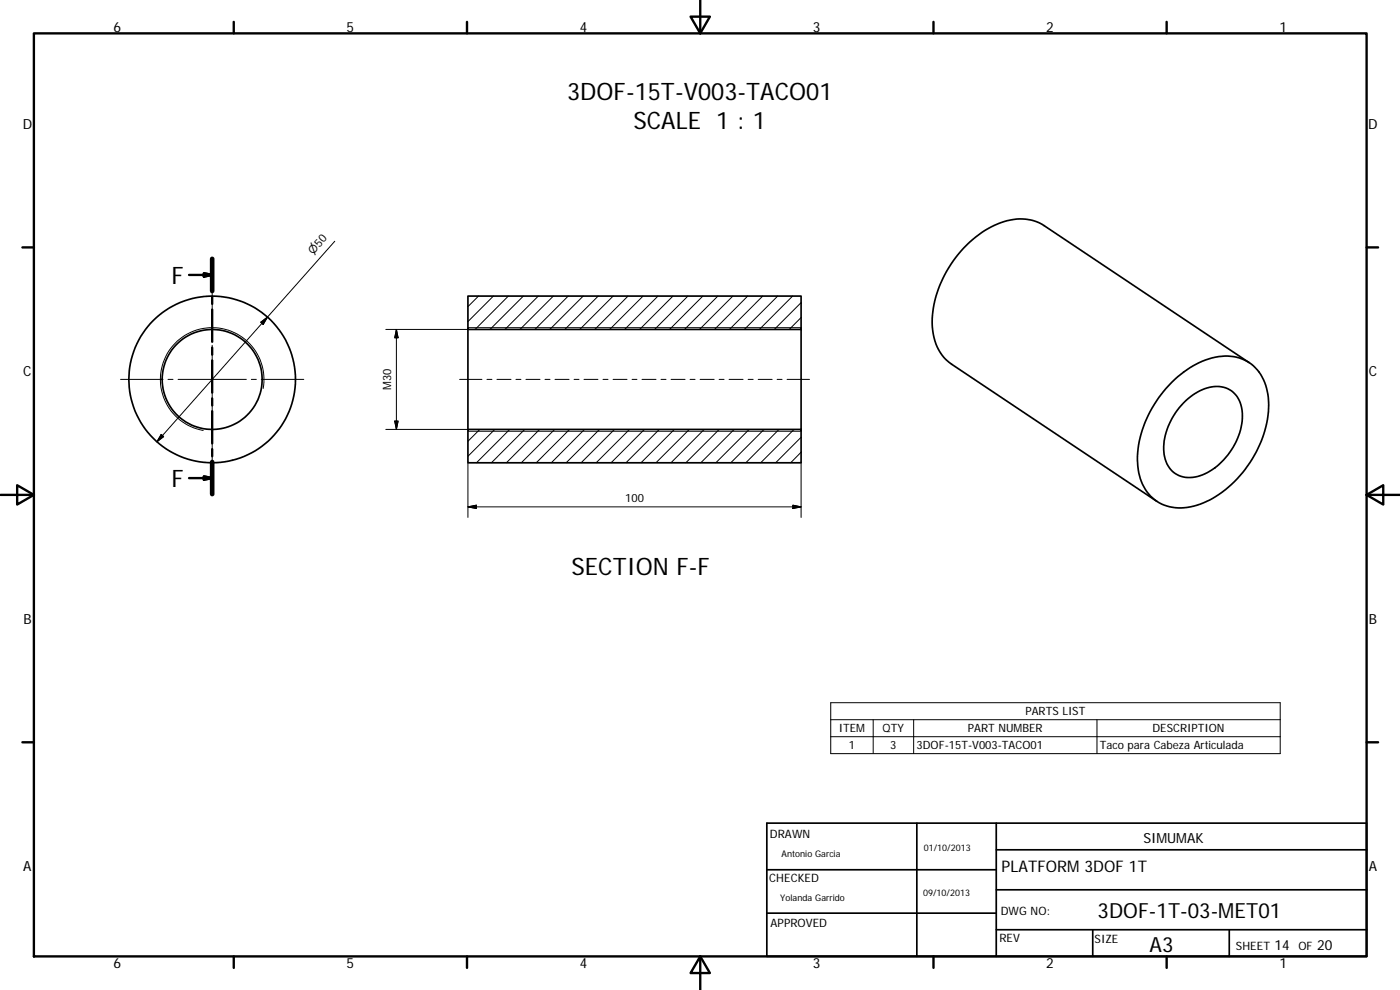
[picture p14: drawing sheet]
<svg xmlns="http://www.w3.org/2000/svg" width="420mm" height="297mm" viewBox="0 0 420 297" stroke-linecap="round" stroke-linejoin="round" font-family="sans-serif">
<defs><g id="words">
<g font-size="7.2">
<text x="170.2" y="30">3DOF-15T-V003-TACO01</text>
<text x="190.1" y="38.6">SCALE 1 : 1</text>
<text x="51.4" y="85.1">F</text>
<text x="51.4" y="146.1">F</text>
<text x="171.5" y="172.5">SECTION F-F</text>
</g>
<g font-size="6.3">
<text x="329.4" y="275.4">3DOF-1T-03-MET01</text>
<text x="345" y="285.6">A3</text>
</g>
<text font-size="4.8" x="300.6" y="261.7">PLATFORM 3DOF 1T</text>
<g font-size="4.2">
<text x="34" y="9.6">6</text>
<text x="104" y="9.6">5</text>
<text x="174" y="9.6">4</text>
<text x="244" y="9.6">3</text>
<text x="314" y="9.6">2</text>
<text x="384" y="9.6">1</text>
<text x="6.8" y="38.7">D</text>
<text x="410.6" y="38.7">D</text>
<text x="7" y="112.9">C</text>
<text x="410.8" y="112.9">C</text>
<text x="7" y="187.1">B</text>
<text x="410.8" y="187.1">B</text>
<text x="343.1" y="252.8">SIMUMAK</text>
<text x="7" y="261.3">A</text>
<text x="410.8" y="261.3">A</text>
<text x="382.5" y="285">14</text>
<text x="395.3" y="285">20</text>
<text x="34" y="290.4">6</text>
<text x="104" y="290.4">5</text>
<text x="174" y="290.4">4</text>
<text x="244" y="290.4">3</text>
<text x="314" y="290.4">2</text>
<text x="384" y="290.4">1</text>
</g>
<g font-size="3.5">
<text x="231.1" y="251.4">DRAWN</text>
<text x="230.9" y="264.6">CHECKED</text>
<text x="300.3" y="274.5">DWG NO:</text>
<text x="231.3" y="278.2">APPROVED</text>
<text x="299.9" y="282.6">REV</text>
<text x="328.5" y="283">SIZE</text>
<text x="370.9" y="285">SHEET</text>
<text x="389.7" y="285">OF</text>
</g>
<g font-size="3.4">
<text x="117.4" y="117.1" transform="rotate(-90 117.4 117.1)">M30</text>
<text x="187.6" y="150.5">100</text>
<text x="307.8" y="214.7">PARTS LIST</text>
<text x="251.7" y="219.7">ITEM</text>
<text x="264.9" y="219.8">QTY</text>
<text x="290.5" y="219.7">PART NUMBER</text>
<text x="345.9" y="219.8">DESCRIPTION</text>
<text x="254.7" y="224.8">1</text>
<text x="267.2" y="224.9">3</text>
<text x="275.1" y="224.9">3DOF-15T-V003-TACO01</text>
<text x="330.1" y="224.9">Taco para Cabeza Articulada</text>
</g>
<text font-size="3.3" x="94" y="76.4" transform="rotate(-48 94 76.4)">⌀50</text>
<g font-size="2.7">
<text x="234.5" y="257.1">Antonio Garcia</text>
<text x="277.3" y="255.2">01/10/2013</text>
<text x="277" y="268.7">09/10/2013</text>
<text x="234.2" y="270.2">Yolanda Garrido</text>
</g>
</g></defs>
<g fill="none" stroke="#000" stroke-width=".51">
<path d="M140.4 88.8h100v10h-100zM140.4 98.8v30M240.4 98.8v30M351.7 114.7a24 24 0 0 1 16.8-7.9 12.2 12.2 0 0 1 11.8 10.7 29.9 29.9 0 0 1-5.9 22.4 28.7 28.7 0 0 1-18 12.3 12.5 12.5 0 0 1-14.8-11.4 31.8 31.8 0 0 1 8.4-24.3zM374.9 108.8l-61.6-41.1a15 15 0 0 0-14.9-.1 34.2 34.2 0 0 0-18.6 30 14.4 14.4 0 0 0 5.8 11.7l61.6 41.1M140.4 128.8h100v10.1h-100zM355.1 120.9a13.4 13.4 0 0 1 12.2-4.7 8.1 8.1 0 0 1 5.6 8.6 20.2 20.2 0 0 1-13.5 18.2 7.6 7.6 0 0 1-10.1-7.4 19.7 19.7 0 0 1 5.8-14.7zM230.1 247h180v40h-180zM275.2 247v40M299 255h111.1M299 247v40M230.1 274h68.9"/>
<path d="M230.1 261h68.9M299 279h111.1M299 267h111.1M327.9 279v8M368.9 279v8"/>
<circle cx="63.7" cy="113.9" r="15"/>
<circle cx="63.7" cy="113.9" r="25"/>
</g>
<g fill="none" stroke="#000" stroke-width=".3">
<path d="M100.5 72.4l-53.4 60.2M63.7 86.4v12.7M78.2 96.7l2.1-1.6-1.3 2.2zM115.8 98.8h24.6M119 98.8v30M119 98.8l.5 2.5h-1zM140.4 98.3h100M143.6 88.8l-3.2 3.2M148.1 88.8l-7.7 7.7M152.6 88.8l-10 10M157.1 88.8l-10 10M161.6 88.8l-10.1 10"/>
<path d="M166.1 88.8l-10 10M170.5 88.8l-10 10M175 88.8l-10 10M179.5 88.8l-10 10M184 88.8l-10 10M188.5 88.8l-10 10M193 88.8l-10 10M197.5 88.8l-10 10M202 88.8l-10 10M206.4 88.8l-9.9 10M210.9 88.8l-10 10M215.4 88.8l-10 10"/>
<path d="M219.9 88.8l-10 10M224.4 88.8l-10 10M228.9 88.8l-10 10M233.4 88.8l-10 10M237.9 88.8l-10 10M240.4 95.3l-3.5 3.5M240.4 90.8l-8 8M36.2 113.8h12.7M50.4 113.8h1.5M53.4 113.8h20.5M63.7 100.6v1.5M63.7 103.6v20.5"/>
<path d="M75.4 113.8h1.5M78.4 113.8h12.8M79 116.6a15.5 15.5 0 0 0-12.6-18.1 15.5 15.5 0 0 0-18 12.6 15.5 15.5 0 0 0 12.6 18.1M137.9 113.8h6.7M146.1 113.8h1.5M149.1 113.8h4.3M154.8 113.8h1.5M157.8 113.8h4.3M163.6 113.8h1.5M166.6 113.8h4.2M172.3 113.8h1.5M175.3 113.8h4.2"/>
<path d="M181 113.8h1.5M184 113.8h4.2M189.7 113.8h1.5M192.7 113.8h4.2M198.4 113.8h1.5M201.4 113.8h4.2M207.1 113.8h1.5M210.1 113.8h4.2M215.8 113.8h1.5M218.8 113.8h4.2M224.5 113.8h1.5M227.5 113.8h4.2"/>
<path d="M233.2 113.8h1.5M236.2 113.8h6.7M48.4 130.3l.7 .7-2 1.6zM63.7 125.6v1.5M63.7 128.6v12.8M115.8 128.8h24.6M118.5 126.3h1l-.5 2.5zM140.4 138.9v16.4M140.4 129.4h100M144 128.8l-3.6 3.6M148.5 128.8l-8.1 8.1M153 128.8l-10 10.1"/>
<path d="M157.5 128.8l-10 10.1M162 128.8l-10 10.1M166.5 128.8l-10 10.1M170.9 128.8l-10 10.1M175.4 128.8l-10 10.1M179.9 128.8l-10 10.1M184.4 128.8l-10 10.1M188.9 128.8l-10 10.1M193.4 128.8l-10 10.1M197.9 128.8l-10 10.1M202.4 128.8l-10 10.1M206.9 128.8l-10 10.1"/>
<path d="M211.3 128.8l-9.9 10.1M215.8 128.8l-10 10.1M220.3 128.8l-10 10.1M224.8 128.8l-10 10.1M229.3 128.8l-10 10.1M233.8 128.8l-10 10.1M238.3 128.8l-10 10.1M240.4 138.9v16.4M240.4 131.2l-7.6 7.7M240.4 135.7l-3.1 3.2M140.4 152.1l2.5-.5v1zM140.4 152.1h100"/>
<path d="M237.9 151.6l2.5 .5-2.5 .5zM249.3 210.8h134.9v15.3h-134.9zM249.3 215.9h134.9M262.1 215.9v10.2M274.2 215.9v10.2M329.2 215.9v10.2M249.3 221h134.9"/>
</g>
<g fill="none" stroke="#000" stroke-width=".71">
<path d="M10.2 10h399.9v277h-399.9zM70.2 6.6v3.4M140.2 6.6v3.4M207.3 5h5.8l-2.9 5zM210.2 0v10M280.2 6.6v3.4M350.1 6.6v3.4M6.7 74.2h3.5M63.7 77.7v9.6M410.1 74.2h3.5M56.7 82.5h7M61.2 82l2.5 .5-2.5 .5z"/>
<path d="M63.7 89.1v2.1M63.7 92.9v9.7M63.7 104.3v2.1M63.7 108.1v9.7M63.7 119.5v2.1M63.7 123.4v9.6M63.7 134.8v2.1M63.7 138.6v9.7M.2 148.5h10M5.2 145.6l5 2.9-5 2.9zM56.7 143.4h7M61.2 142.9l2.5 .5-2.5 .5z"/>
<path d="M410.1 148.5l5-2.9v5.8zM410.1 148.5h10M6.7 222.7h3.5M410.1 222.7h3.5M70.2 287v3.4M140.2 287v3.4M210.2 287l2.9 5h-5.8zM210.2 287v10M280.2 287v3.4M350.1 287v3.4"/>
</g>
<path d="M63.7 77.7v9.6M63.7 138.6v9.7" fill="none" stroke="#000" stroke-width="1.4"/>
<path d="M61.2 82l2.5 .5-2.5 .5zM61.2 142.9l2.5 .5-2.5 .5z" fill="#000" stroke="#000" stroke-width=".71"/>
<path d="M78.2 96.7l2.1-1.6-1.3 2.2zM119 98.8l.5 2.5h-1zM48.4 130.3l.7 .7-2 1.6zM118.5 126.3h1l-.5 2.5zM140.4 152.1l2.5-.5v1zM237.9 151.6l2.5 .5-2.5 .5z" fill="#000" stroke="#000" stroke-width=".3"/>
<use href="#words"/>
</svg>
